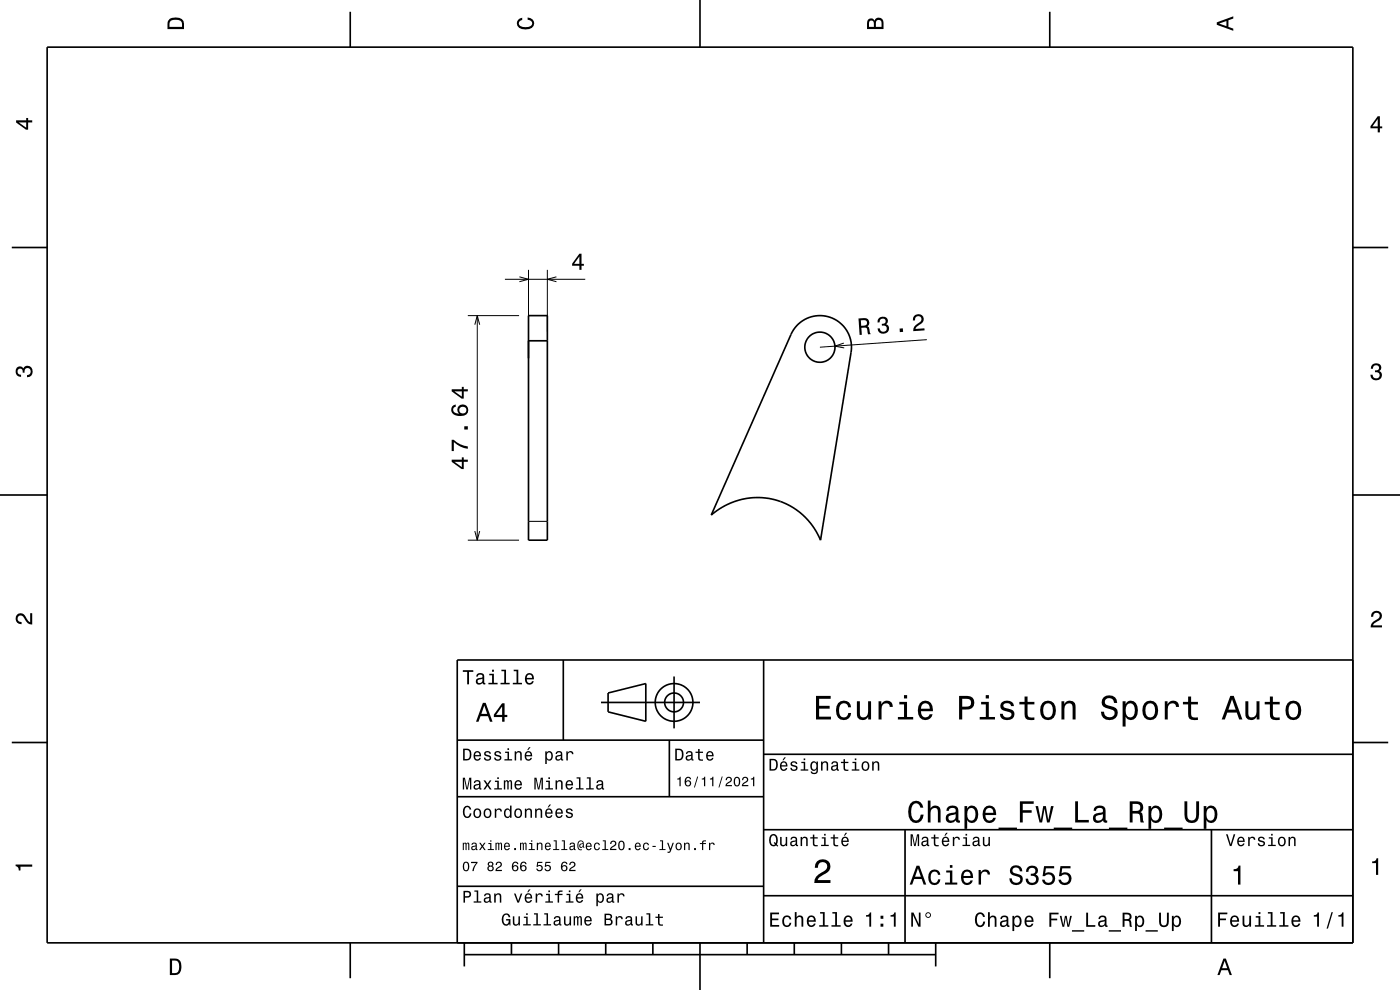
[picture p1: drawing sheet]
<svg xmlns="http://www.w3.org/2000/svg" width="297mm" height="210mm" viewBox="0 0 297 210" stroke-linecap="round" stroke-linejoin="round" font-family="sans-serif">
<g fill="none" stroke="#000" stroke-width=".21">
<path d="M107.1 59.2h17.1M110.2 58.7l1.9 .5-1.9 .6M112.1 57.2v13.1M116.1 57.2v13.1M118 58.7l-1.9 .5 1.9 .6M99.2 67h10.9M100.7 68.9l.5-1.9 .6 1.9M101.2 67v47.6M179 72.8l-1.9 .6 2 .4M196.6 72.1l-22.7 1.5M99.2 114.6h10.9M100.7 112.7l.5 1.9 .6-1.9"/>
<path d="M112.1 110.6h4"/>
</g>
<g fill="none" stroke="#000" stroke-width=".35">
<path d="M10 10h277v190h-277zM74.3 2.5v7.5M148.5 0v10M222.7 2.5v7.5M2.5 52.5h7.5M287 52.5h7.5M112.1 67h4v47.6h-4zM112.1 72.3h4M169.1 69a6.7 6.7 0 0 1 7.8-1.3 6.7 6.7 0 0 1 3.6 7l-6.4 39.9-1.7-3-1-1.3-1.4-1.3-1.3-1-1.6-1-1.5-.6-1.9-.5-3.3-.4-3.3 .5-3.1 1.2-1.5 .8-1.6 1.2 16.9-38.3zM0 105h10M287 105h10M119.5 140v17"/>
<path d="M162 140v60M287 140h-190v60M2.5 157.5h7.5M97 157h65M127.5 149h21M129 147l8-2v8l-8-2zM142 157v12M143 143.5v11M287 157.5h7.5M97 169h65M162 176h125M162 160h125"/>
<path d="M192 176v24M257 176v24M97 188h65M162 190h125M74.3 200v7.5M98.5 202.5h100M98.5 200v5M108.5 200v2.5M118.5 200v2.5M128.5 200v2.5M138.5 200v2.5M148.5 200v10"/>
<path d="M158.5 200v2.5M168.5 200v2.5M178.5 200v2.5M188.5 200v2.5M198.5 200v5M222.7 200v7.5"/>
<circle cx="173.9" cy="73.6" r="3.2"/>
<circle cx="143" cy="149" r="2"/>
<circle cx="143" cy="149" r="4"/>
</g>
<g fill="#000">
<path d="M36 4a2.18 2.18 0 0 0-.5 2.2h3.5v-1.2a1.43 1.43 0 0 0-1.7-1.3zM36.3 4.4a2.15 2.15 0 0 1 2.2 .3l.1 1h-2.6v-1z" fill-rule="evenodd"/>
<path d="M109.9 4.2l.9-.4v.4a.7 .7 0 0 0-.7 .5 .7 .7 0 0 0 .3 .8 1.7 1.7 0 0 0 2.5-.5 .9 .9 0 0 0-1-.8v-.5a1.24 1.24 0 0 1 1.4 1.1 1.24 1.24 0 0 1-1 1.4 2.22 2.22 0 0 1-2.5-.7l-.2-.5z" fill-rule="evenodd"/>
<path d="M184.2 4.2l-.3 .7v1.3h3.5v-1.3a.98 .98 0 0 0-.7-1.1 .98 .98 0 0 0-1.2 .6 .84 .84 0 0 0-1.3-.2zM184.5 4.5a.54 .54 0 0 1 .6-.1 .54 .54 0 0 1 .3 .6v.7h-1zM185.9 4.4a.62 .62 0 0 1 .8-.1 .62 .62 0 0 1 .3 .6v.8h-1.2z" fill-rule="evenodd"/>
<path d="M258.1 4.7v.6l3.5 1.2v-.4l-1-.4v-1.4l1-.4v-.4zM258.6 5l1.6-.5v1z" fill-rule="evenodd"/>
<path d="M3.4 25.5v.5l2.1 1.5h.5v-1.5h.8v-.5h-.8v-.5h-.4v.5zM4 26h1.6v1.1z" fill-rule="evenodd"/>
<path d="M292.3 24.7l-1.6 2.1v.4h1.6v.9h.4v-.9h.5v-.4h-.5v-2.1zM292.3 25.2v1.6h-1.1z" fill-rule="evenodd"/>
<path d="M122.9 53.8l-1.5 2.1v.5h1.5v.8h.5v-.8h.5v-.4h-.5v-2.2zM122.9 54.4v1.6h-1.1z" fill-rule="evenodd"/>
<path d="M182.1 67.6l.3 3.4h.4l-.1-1.5a1.07 1.07 0 0 1 1.2 .2l.3 1.2h.5l-.4-1.5-.3-.2a.97 .97 0 0 0 .3-1.1 .97 .97 0 0 0-1-.6zM182.6 68a1.08 1.08 0 0 1 1.3 .2 .6 .6 0 0 1 0 .6 .6 .6 0 0 1-.7 .3h-.5z" fill-rule="evenodd"/>
<path d="M186.4 67.5l-.2 .9h.4a.62 .62 0 0 1 .3-.8 .62 .62 0 0 1 .8 .2 .62 .62 0 0 1-.2 .8l-.4 .1v.4a.72 .72 0 0 1 1 .4 .72 .72 0 0 1-.4 .9 .72 .72 0 0 1-1-.4l-.1-.4-.4 .1a1.18 1.18 0 0 0 1.6 1.1 1.18 1.18 0 0 0 .4-1.9l-.2-.1a.91 .91 0 0 0 .3-1.2 .91 .91 0 0 0-1.1-.4zM190.8 69.7l.1 .7h.7l-.1-.8zM193.9 67l-.2 1h.4a.71 .71 0 0 1 .5-.9 .71 .71 0 0 1 .9 .4 .71 .71 0 0 1-.5 .9 1.81 1.81 0 0 0-1.3 1.8l2.4-.1v-.5l-1.9 .2a2.23 2.23 0 0 1 1.4-1.3 1.14 1.14 0 0 0 0-1.7 1.14 1.14 0 0 0-1.7 .2z" fill-rule="evenodd"/>
<path d="M291.1 77.4a1.08 1.08 0 0 1 1.4-.2 1.08 1.08 0 0 1 .4 1.2l-.3 .3a1.06 1.06 0 0 1 .5 1.3 1.06 1.06 0 0 1-1.2 .7 1.1 1.1 0 0 1-1.2-1.2h.5a.71 .71 0 0 0 1 .8 .71 .71 0 0 0 .1-1.3h-.6v-.4a.61 .61 0 0 0 .8-.3 .61 .61 0 0 0-.2-.8 .61 .61 0 0 0-.9 .2l-.1 .5h-.5z" fill-rule="evenodd"/>
<path d="M3.6 78a.86 .86 0 0 1 1.4 .2 1.06 1.06 0 0 1 1.2-.6 1.06 1.06 0 0 1 .7 1.2 1.1 1.1 0 0 1-1.2 1.2v-.4a.71 .71 0 0 0 .8-1 .71 .71 0 0 0-1.3-.1v.6h-.4a.61 .61 0 0 0-.3-.8 .61 .61 0 0 0-.8 .2 .61 .61 0 0 0 .2 .8l.6 .2v.4a1.15 1.15 0 0 1-1.2-.6 1.15 1.15 0 0 1 .3-1.3z" fill-rule="evenodd"/>
<path d="M95.8 97.5v.5l2.1 1.5h.5v-1.5h.8v-.5h-.8v-.5h-.4v.5zM96.4 98h1.6v1.1zM95.8 93.3v2.4h.5v-1.9a5.2 5.2 0 0 0 2.9 1.4v-.5a5.3 5.3 0 0 1-3-1.4zM98.5 90.4v.7h.7v-.7zM96 86.1a1.33 1.33 0 0 0-.1 1.5 1.33 1.33 0 0 0 1.3 .6 1.63 1.63 0 0 0 2.1-1.2 1.15 1.15 0 0 0-1.5-1.2 1.15 1.15 0 0 0-.4 1.9 1.02 1.02 0 0 1-1.3-.8 .58 .58 0 0 1 .6-.6v-.5zM97.5 87a.75 .75 0 0 1 1.4 0 .75 .75 0 0 1-1.4 0zM95.8 82.6v.4l2.1 1.6h.5v-1.6h.8v-.4h-.8v-.5h-.4v.5zM96.4 83h1.6v1.1z" fill-rule="evenodd"/>
<path d="M3.6 130.4a1.22 1.22 0 0 1 2 .7l.4 .6 .4 .3v-1.9h.4v2.4a1.8 1.8 0 0 1-1.7-1.4 .71 .71 0 0 0-.9-.5 .71 .71 0 0 0-.5 .8 .71 .71 0 0 0 .9 .5v.5a1.18 1.18 0 0 1-1.2-.7 1.18 1.18 0 0 1 .2-1.3z" fill-rule="evenodd"/>
<path d="M291.2 129.9a1.18 1.18 0 0 1 1.9 .3 1.18 1.18 0 0 1-1 1.7l-.5 .3-.3 .5h1.9v.4h-2.4a1.8 1.8 0 0 1 1.4-1.8 .71 .71 0 0 0 .5-.8 .71 .71 0 0 0-.9-.5 .71 .71 0 0 0-.5 .8h-.4z" fill-rule="evenodd"/>
<path d="M98.2 158.8v2.5h.9a1.37 1.37 0 0 0 .7-2.2 1.56 1.56 0 0 0-1.6-.3zM98.6 159.1a.98 .98 0 0 1 1.1 .7 .98 .98 0 0 1-.6 1.2h-.5zM100.7 159.6a1.04 1.04 0 0 0-.2 1.2 1.04 1.04 0 0 0 1 .5l.5-.5h-.3l-.4 .3a.54 .54 0 0 1-.5-.7h1.3a.83 .83 0 0 0-.4-.9 .83 .83 0 0 0-1 .1zM100.9 159.7l.2-.1a.47 .47 0 0 1 .5 .1 .47 .47 0 0 1 .1 .5h-.9zM102.9 159.5l-.2 .1a.69 .69 0 0 0 .9 .9l.2 .1a.43 .43 0 0 1-.4 .5 .43 .43 0 0 1-.4-.4h-.3a.74 .74 0 0 0 .9 .7 .74 .74 0 0 0 .5-1l-1-.4a.38 .38 0 0 1 .3-.5 .38 .38 0 0 1 .4 .4h.3a.78 .78 0 0 0-1.2-.4zM105.1 159.5l-.2 .1a.69 .69 0 0 0 .9 .9l.2 .1a.43 .43 0 0 1-.4 .5 .43 .43 0 0 1-.5-.4h-.3a.74 .74 0 0 0 .9 .7 .74 .74 0 0 0 .5-1l-.9-.4a.38 .38 0 0 1 .3-.5 .38 .38 0 0 1 .4 .4h.3a.77 .77 0 0 0-1.2-.4zM107.2 159.4v.3h.5v1.3h-.7v.3h1.6v-.3h-.6v-1.6zM107.7 158.7v.4h.3v-.4zM109.2 159.4v1.9h.3v-1.1a.45 .45 0 0 1 .4-.6 .45 .45 0 0 1 .5 .5v1.2h.3v-1.3a.63 .63 0 0 0-.5-.7 .63 .63 0 0 0-.7 .4v-.3zM112.2 158.5l-.4 .6h.3l.5-.6zM111.5 159.6a1.04 1.04 0 0 0-.2 1.2 1.04 1.04 0 0 0 1.1 .5l.5-.5h-.3l-.5 .3a.54 .54 0 0 1-.5-.7h1.3a.83 .83 0 0 0-.4-.9 .83 .83 0 0 0-1 .1zM111.8 159.7l.1-.1a.48 .48 0 0 1 .5 .1 .48 .48 0 0 1 .2 .5h-1zM115.7 159.4v2.7h.3v-1.1a.66 .66 0 0 0 .7 .4 .66 .66 0 0 0 .5-.6 .91 .91 0 0 0 0-1.1 .91 .91 0 0 0-1-.3l-.2 .3v-.3zM116.1 159.8a.45 .45 0 0 1 .5-.2 .45 .45 0 0 1 .3 .4 .65 .65 0 0 1 .1 .8 .65 .65 0 0 1-.7 .2 .98 .98 0 0 1-.2-1.2zM118.1 159.5l-.2 .4h.3a.39 .39 0 0 1 .4-.3 .39 .39 0 0 1 .3 .5h-.1a.65 .65 0 0 0-1 .4 .65 .65 0 0 0 .6 .9l.6-.3 .1 .2h.4v-.2l-.2-.1v-1.1a.72 .72 0 0 0-.5-.6 .72 .72 0 0 0-.7 .2zM118.2 160.6l.8-.3a.55 .55 0 0 1-.2 .7 .55 .55 0 0 1-.6 0zM120.1 159.4v1.9h.4v-1.1a.47 .47 0 0 1 .2-.6 .47 .47 0 0 1 .6 .2v.2h.4a.64 .64 0 0 0-.5-.7 .64 .64 0 0 0-.8 .4v-.3z" fill-rule="evenodd"/>
<path d="M98.2 142.2v.3h.9v2.7h.4v-2.7h.9v-.3zM101.3 143l-.3 .5h.4a.47 .47 0 0 1 .5-.4 .47 .47 0 0 1 .4 .6l-.2 .1a.84 .84 0 0 0-1 .2 .84 .84 0 0 0 0 1.1 .9 .9 0 0 0 1.3-.2l.1 .2 .5 .1v-.3l-.3-.1v-1.3a.87 .87 0 0 0-1.4-.5zM101.4 144.3l.9-.3a.66 .66 0 0 1-.1 .7 .66 .66 0 0 1-.8 .1zM103.8 142.9v.3h.6v1.6h-.8v.4h2v-.4h-.8v-1.9zM104.4 142.1v.4h.4v-.4zM106.4 142.1v.3h.6v2.4h-.8v.4h1.9v-.4h-.7v-2.7zM109 142.1v.3h.6v2.4h-.8v.4h1.9v-.4h-.7v-2.7zM111.6 143.1a1.32 1.32 0 0 0 .7 2.1 .9 .9 0 0 0 .9-.7h-.3l-.2 .3-.4 .1a.65 .65 0 0 1-.6-.8h1.6a1 1 0 0 0-.4-1.2 1 1 0 0 0-1.3 .2zM111.9 143.3a.57 .57 0 0 1 .7-.1 .57 .57 0 0 1 .3 .6h-1.2z" fill-rule="evenodd"/>
<path d="M102.4 149.1l-1.4 4h.5l.4-1.2h1.6l.4 1.2h.6l-1.5-4zM102.7 149.7l.7 1.7h-1.3zM106.5 149.2l-1.7 2.4v.5h1.7v1h.5v-1h.6v-.5h-.6v-2.4zM106.5 149.9v1.7h-1.3z" fill-rule="evenodd"/>
<path d="M143.2 158.8v2.5h.9a1.37 1.37 0 0 0 .7-2.2 1.56 1.56 0 0 0-1.6-.3zM143.6 159.1a.98 .98 0 0 1 1.1 .7 .98 .98 0 0 1-.6 1.2h-.5zM145.7 159.5l-.2 .4h.3a.39 .39 0 0 1 .5-.3 .39 .39 0 0 1 .3 .5h-.2a.65 .65 0 0 0-.9 .4 .65 .65 0 0 0 .5 .9l.7-.3v.2h.4v-.2l-.1-.1-.1-1.1a.73 .73 0 0 0-.4-.6 .73 .73 0 0 0-.8 .2zM145.8 160.6l.8-.3a.55 .55 0 0 1-.1 .7 .55 .55 0 0 1-.7 0zM148.1 158.9v.5h-.5v.3h.5v1.3a.75 .75 0 0 0 1 .4v-.3a.48 .48 0 0 1-.7-.3v-1.1h.7v-.3h-.7v-.5zM150 159.6a1.04 1.04 0 0 0-.2 1.2 1.04 1.04 0 0 0 1.1 .5l.5-.5h-.4l-.4 .3a.54 .54 0 0 1-.5-.7h1.3a.83 .83 0 0 0-.4-.9 .83 .83 0 0 0-1 .1zM150.3 159.7l.1-.1a.48 .48 0 0 1 .5 .1 .48 .48 0 0 1 .2 .5h-1z" fill-rule="evenodd"/>
<path d="M173.1 147.6v5h3.2v-.6h-2.5v-1.7h2.2v-.6h-2.2v-1.5h2.4v-.6zM177.8 149.2a2.59 2.59 0 0 0 .5 3.4 1.58 1.58 0 0 0 2.3-1.4h-.6a.95 .95 0 0 1-.9 1 .95 .95 0 0 1-1-.9 1.59 1.59 0 0 1 .9-2.1 .85 .85 0 0 1 .9 .8h.7a1.56 1.56 0 0 0-1.1-1.3 1.56 1.56 0 0 0-1.7 .5zM181.8 148.8v2.5a1.27 1.27 0 0 0 .9 1.4 1.27 1.27 0 0 0 1.5-.7v.6h.6v-3.8h-.6v2.2a.92 .92 0 0 1-.6 1.1 .92 .92 0 0 1-1.2-.4v-2.9zM186.4 148.8v3.8h.6v-2.2a.95 .95 0 0 1 .5-1.1 .95 .95 0 0 1 1.2 .3l.1 .4h.6a1.28 1.28 0 0 0-1-1.4 1.28 1.28 0 0 0-1.4 .8v-.6zM190.8 148.9v.5h1v2.7h-1.3v.5h3.2v-.5h-1.3v-3.2zM191.8 147.4v.8h.6v-.8zM195.1 149.2a2.62 2.62 0 0 0 .5 3.4 1.57 1.57 0 0 0 2.2-1.1h-.6l-.3 .5-.5 .2a1.08 1.08 0 0 1-1-1.3h2.5a1.66 1.66 0 0 0-.7-2 1.66 1.66 0 0 0-2.1 .3zM195.6 149.5a.94 .94 0 0 1 1.2-.2 .94 .94 0 0 1 .5 1h-1.9zM203.5 147.6v5h.6v-2.1h.8a1.47 1.47 0 0 0 1.8-1.2 1.47 1.47 0 0 0-1.5-1.7zM204.1 148.2a1.6 1.6 0 0 1 1.8 .5 .86 .86 0 0 1 0 .9 .86 .86 0 0 1-.9 .3h-.9zM208.1 148.9v.5h1v2.7h-1.3v.5h3.3v-.5h-1.3v-3.2zM209.1 147.4v.8h.7v-.8zM212.6 148.9a1.08 1.08 0 0 0-.3 1.2 1.08 1.08 0 0 0 1 .7l1.1 .4a.57 .57 0 0 1 .2 .6 .57 .57 0 0 1-.5 .4 .96 .96 0 0 1-1.4-.8h-.6a1.6 1.6 0 0 0 1.3 1.4 1.6 1.6 0 0 0 1.7-.8 1.13 1.13 0 0 0-1-1.6l-1.1-.3-.2-.4a.87 .87 0 0 1 .9-.5 .87 .87 0 0 1 .8 .6h.6a1.41 1.41 0 0 0-2.1-1.1zM217.4 147.8v1.1h-1.1v.5h1.1v2.6l.2 .4 .4 .3h1.4v-.5a.97 .97 0 0 1-1.4-.5v-2.3h1.4v-.5h-1.4v-1.1zM221.1 149.2a2.56 2.56 0 0 0 .5 3.4 1.72 1.72 0 0 0 1.8-.2 1.72 1.72 0 0 0 .6-1.7 1.7 1.7 0 0 0-.9-1.9 1.7 1.7 0 0 0-2 .4zM221.6 149.6a.96 .96 0 0 1 1-.4 .96 .96 0 0 1 .7 .8 1.59 1.59 0 0 1-1 2.2 1.19 1.19 0 0 1-1-1.5zM225.2 148.8v3.8h.6v-2.2a.97 .97 0 0 1 .5-1.1 .97 .97 0 0 1 1.1 .2l.1 .7v2.4h.7v-2.5a1.27 1.27 0 0 0-.9-1.4 1.27 1.27 0 0 0-1.5 .6v-.5zM234.1 147.9a1.38 1.38 0 0 0-.3 1.5 1.38 1.38 0 0 0 1.3 .9 1.25 1.25 0 0 1 1.4 .9 1.15 1.15 0 0 1-1.3 .9 1.15 1.15 0 0 1-1-1.1h-.7a1.8 1.8 0 0 0 1.7 1.8 1.8 1.8 0 0 0 1.9-1.6 1.46 1.46 0 0 0-1.5-1.4l-.6-.2a.83 .83 0 0 1-.5-1.1 .83 .83 0 0 1 1.2-.3l.5 .5 .1 .4h.7a1.67 1.67 0 0 0-1-1.6 1.67 1.67 0 0 0-1.9 .4zM238.2 148.8v5.3h.6v-2.1a1.32 1.32 0 0 0 1.4 .7 1.32 1.32 0 0 0 1.1-1.1 2.43 2.43 0 0 0-.8-2.8 1.21 1.21 0 0 0-1.7 .5v-.5zM239.1 149.6a.9 .9 0 0 1 .9-.4 .9 .9 0 0 1 .7 .8 1.61 1.61 0 0 1-.9 2.2 1.18 1.18 0 0 1-1-1.5zM242.8 149.2a2.56 2.56 0 0 0 .5 3.4 1.72 1.72 0 0 0 1.8-.2 1.72 1.72 0 0 0 .6-1.7 1.7 1.7 0 0 0-.9-1.9 1.7 1.7 0 0 0-2 .4zM243.3 149.6a.96 .96 0 0 1 1-.4 .96 .96 0 0 1 .7 .8 1.59 1.59 0 0 1-1 2.2 1.19 1.19 0 0 1-1-1.5zM247.1 148.8v3.8h.6v-2.2a.95 .95 0 0 1 .5-1.1 .95 .95 0 0 1 1.2 .3l.1 .4h.6a1.28 1.28 0 0 0-1-1.4 1.28 1.28 0 0 0-1.4 .8v-.6zM252 147.8v1.1h-1v.5h1l.1 2.6 .2 .4 .4 .3h1.4v-.5a.97 .97 0 0 1-1.4-.5v-2.3h1.4v-.5h-1.4v-1.1zM261 147.6l-1.8 5h.6l.6-1.4h2l.5 1.4h.7l-1.9-5zM261.4 148.3l.7 2.2h-1.5zM264.2 148.8v2.5a1.27 1.27 0 0 0 .9 1.4 1.27 1.27 0 0 0 1.5-.7v.6h.6v-3.8h-.6v2.2a.92 .92 0 0 1-.6 1.1 .92 .92 0 0 1-1.1-.4l-.1-2.9zM269.4 147.8v1.1h-1.1v.5h1.1v2.6l.2 .4 .4 .3 .7 .1 .8-.1v-.5a.97 .97 0 0 1-1.4-.5l-.1-2.3h1.5v-.5h-1.5v-1.1zM273.1 149.2a2.56 2.56 0 0 0 .6 3.4 1.72 1.72 0 0 0 1.8-.2 1.72 1.72 0 0 0 .6-1.7 1.7 1.7 0 0 0-.9-1.9 1.7 1.7 0 0 0-2.1 .4zM273.6 149.6a.96 .96 0 0 1 1-.4 .96 .96 0 0 1 .7 .8 1.59 1.59 0 0 1-.9 2.2 1.19 1.19 0 0 1-1.1-1.5z" fill-rule="evenodd"/>
<path d="M98.2 165v2.5h.3v-2.3l.4 2.3h.3l.5-2.3v2.3h.3v-2.5h-.5l-.4 2.2-.5-2.2zM100.7 165.6l-.2 .5h.3a.39 .39 0 0 1 .5-.4 .39 .39 0 0 1 .3 .6h-.2a.65 .65 0 0 0-.9 .4 .65 .65 0 0 0 .5 .8l.7-.3v.2l.4 .1v-.3h-.1l-.1-1.1a.73 .73 0 0 0-.4-.6 .73 .73 0 0 0-.8 .1zM100.8 166.7l.8-.2a.55 .55 0 0 1-.1 .6 .55 .55 0 0 1-.7 .1zM102.6 165.5l.6 1-.7 1h.4l.5-.8 .5 .8h.4l-.7-1 .7-1h-.4l-.5 .7-.5-.7zM105 165.6v.3h.5v1.3h-.7v.3h1.7v-.3h-.7v-1.6zM105.5 164.9v.3h.3v-.3zM106.9 165.5v2h.3v-1.3l.1-.4h.2l.1 .2v1.5h.3v-1.5l.3-.3 .1 .4v1.4h.3v-1.4a.5 .5 0 0 0-.3-.6l-.4 .2-.4-.2-.3 .2v-.2zM109.3 165.7a1.04 1.04 0 0 0-.1 1.2 1.04 1.04 0 0 0 1 .6l.5-.6h-.3l-.4 .4a.54 .54 0 0 1-.5-.7h1.2a.83 .83 0 0 0-.3-1 .83 .83 0 0 0-1.1 .1zM109.6 165.9l.1-.1a.47 .47 0 0 1 .5 .1 .47 .47 0 0 1 .2 .4h-.9zM113.4 165v2.5h.2v-2.3l.5 2.3h.3l.5-2.3v2.3h.3v-2.5h-.5l-.4 2.2-.5-2.2zM115.8 165.6v.3h.5v1.3h-.6v.3h1.6v-.3h-.6v-1.6zM116.3 164.9v.3h.4v-.3zM117.9 165.5v2h.3v-1.1a.45 .45 0 0 1 .4-.7 .45 .45 0 0 1 .4 .6v1.2h.4v-1.3a.63 .63 0 0 0-.5-.7 .63 .63 0 0 0-.7 .3v-.3zM120.2 165.7a1.04 1.04 0 0 0-.2 1.2 1.04 1.04 0 0 0 1 .6l.5-.6h-.3l-.4 .4a.54 .54 0 0 1-.5-.7h1.3a.83 .83 0 0 0-.4-1 .83 .83 0 0 0-1 .1zM120.4 165.9l.2-.1a.48 .48 0 0 1 .5 .1 .48 .48 0 0 1 .1 .4h-.9zM122.3 164.9v.2h.5v2.1h-.6v.3h1.6v-.3h-.7v-2.3zM124.5 164.9v.2h.5v2.1h-.7v.3h1.7v-.3h-.7v-2.3zM126.7 165.6l-.2 .5h.3a.39 .39 0 0 1 .5-.4 .39 .39 0 0 1 .3 .6h-.2a.65 .65 0 0 0-.9 .4 .65 .65 0 0 0 .5 .8l.7-.3 .1 .2 .4 .1v-.3h-.2v-1.1a.72 .72 0 0 0-.5-.6 .72 .72 0 0 0-.8 .1zM126.9 166.7l.7-.2a.55 .55 0 0 1-.1 .6 .55 .55 0 0 1-.6 .1z" fill-rule="evenodd"/>
<path d="M98.4 171.2a1.45 1.45 0 0 0 .7 2.3 .94 .94 0 0 0 .9-1h-.3a.59 .59 0 0 1-.8 .7 1.31 1.31 0 0 1 .2-2l.3 .1 .2 .4h.4a.85 .85 0 0 0-.6-.8 .85 .85 0 0 0-1 .3zM100.6 171.7a1.04 1.04 0 0 0-.1 1.3 1.04 1.04 0 0 0 1.1 .5 1.04 1.04 0 0 0 .5-1.3 1.04 1.04 0 0 0-1.2-.7zM100.9 171.9a.48 .48 0 0 1 .5-.1 .48 .48 0 0 1 .3 .4 .66 .66 0 0 1 0 .7 .66 .66 0 0 1-.7 .3 .98 .98 0 0 1-.1-1.3zM102.8 171.7a1.04 1.04 0 0 0-.2 1.3 1.04 1.04 0 0 0 1.2 .5 1.04 1.04 0 0 0 .5-1.3 1.04 1.04 0 0 0-1.2-.7zM103 171.9a.48 .48 0 0 1 .5-.1 .48 .48 0 0 1 .4 .4 .66 .66 0 0 1 0 .7 .66 .66 0 0 1-.7 .3 .97 .97 0 0 1-.2-1.3zM105 171.5v2h.3v-1.1a.47 .47 0 0 1 .2-.6 .47 .47 0 0 1 .6 .2l.1 .1h.3a.64 .64 0 0 0-.5-.6 .64 .64 0 0 0-.7 .4v-.4zM107.1 171.7a1.06 1.06 0 0 0-.2 1.2 1.06 1.06 0 0 0 .9 .6l.4-.3v.3h.3v-2.6h-.3v.9a.63 .63 0 0 0-1.1-.1zM107.4 171.9a.44 .44 0 0 1 .4-.1 .44 .44 0 0 1 .4 .4 .65 .65 0 0 1 0 .7 .65 .65 0 0 1-.7 .3l-.2-.4zM109.3 171.7a1.04 1.04 0 0 0-.1 1.3 1.04 1.04 0 0 0 1.1 .5 1.04 1.04 0 0 0 .5-1.3 1.04 1.04 0 0 0-1.2-.7zM109.5 171.9a.48 .48 0 0 1 .6-.1 .48 .48 0 0 1 .3 .4 .66 .66 0 0 1 0 .7 .66 .66 0 0 1-.7 .3 .98 .98 0 0 1-.2-1.3zM111.4 171.5v2h.3v-1.1a.45 .45 0 0 1 .3-.7 .45 .45 0 0 1 .5 .6v1.2h.4v-1.3a.63 .63 0 0 0-.5-.7 .63 .63 0 0 0-.7 .3v-.3zM113.5 171.5v2h.3v-1.1a.45 .45 0 0 1 .3-.6 .45 .45 0 0 1 .6 .2v1.5h.3v-1.3a.63 .63 0 0 0-.4-.7 .63 .63 0 0 0-.8 .3v-.3zM116.5 170.7l-.3 .6h.2l.5-.6zM115.9 171.7a1.04 1.04 0 0 0-.2 1.2 1.04 1.04 0 0 0 1 .6l.5-.6h-.3l-.4 .4a.54 .54 0 0 1-.5-.7h1.2a.83 .83 0 0 0-.3-1 .83 .83 0 0 0-1 .1zM116.1 171.9l.2-.1a.47 .47 0 0 1 .4 .1 .47 .47 0 0 1 .2 .4h-.9zM118 171.7a1.04 1.04 0 0 0-.2 1.2 1.04 1.04 0 0 0 1.1 .6l.5-.6h-.3l-.5 .4a.53 .53 0 0 1-.5-.7h1.3a.83 .83 0 0 0-.3-1 .83 .83 0 0 0-1.1 .1zM118.3 171.9l.1-.1a.47 .47 0 0 1 .5 .1 .47 .47 0 0 1 .2 .4h-1zM120.2 171.6l-.1 .2a.69 .69 0 0 0 .8 .9l.3 .1a.43 .43 0 0 1-.4 .5 .43 .43 0 0 1-.5-.4h-.3a.74 .74 0 0 0 .9 .7 .74 .74 0 0 0 .5-1.1l-1-.3a.38 .38 0 0 1 .3-.5 .38 .38 0 0 1 .5 .3h.3a.77 .77 0 0 0-1.3-.4z" fill-rule="evenodd"/>
<path d="M143.7 165.1v.3h.4v1.4h.3v-2zM145.5 164.9a1.37 1.37 0 0 0 .1 1.9 .66 .66 0 0 0 .9-.2 .66 .66 0 0 0-.1-.9 .66 .66 0 0 0-.9 0 .59 .59 0 0 1 .5-.7l.4 .3h.2a.64 .64 0 0 0-.4-.5 .64 .64 0 0 0-.7 .1zM145.5 166.2a.45 .45 0 0 1 .9 0 .45 .45 0 0 1-.9 0zM147.9 164.7l-.7 2.3h.2l.7-2.3zM148.9 165.1v.3h.4v1.4h.3v-2zM150.6 165.1v.3h.5v1.4h.2v-2zM153.1 164.7l-.7 2.3h.2l.7-2.3zM154.1 164.9l-.2 .6h.3a.4 .4 0 0 1 .3-.5 .4 .4 0 0 1 .5 .3 .4 .4 0 0 1-.3 .5l-.2 .1a.93 .93 0 0 0-.6 .9h1.4v-.3h-1.1l.5-.4a.67 .67 0 0 0 .5-1 .67 .67 0 0 0-1.1-.2zM155.8 165a1.15 1.15 0 0 0 .5 1.8 1.16 1.16 0 0 0 .5-1.8 .63 .63 0 0 0-1 0zM156.1 165.1l.2-.1a.98 .98 0 0 1 0 1.6l-.2-.1-.2-.3v-.7zM157.6 164.9l-.2 .6h.3a.4 .4 0 0 1 .3-.5 .4 .4 0 0 1 .5 .3 .4 .4 0 0 1-.3 .5l-.2 .1a.94 .94 0 0 0-.6 .9h1.3v-.3h-1l.4-.4a.67 .67 0 0 0 .6-1 .67 .67 0 0 0-1.1-.2zM159.3 165.1v.3h.5v1.4h.2v-2z" fill-rule="evenodd"/>
<path d="M163.2 161v2.5h.9a1.37 1.37 0 0 0 .7-2.2 1.58 1.58 0 0 0-1.6-.3zM163.6 161.3a.98 .98 0 0 1 1.1 .7 .98 .98 0 0 1-.6 1.2h-.5zM166.4 160.7l-.4 .6h.2l.5-.6zM165.7 161.7a1.04 1.04 0 0 0-.2 1.2 1.04 1.04 0 0 0 1 .6l.5-.6h-.3l-.4 .4a.54 .54 0 0 1-.5-.7h1.3a.83 .83 0 0 0-.4-1 .83 .83 0 0 0-1 .1zM165.9 161.9l.2-.1a.48 .48 0 0 1 .5 .1 .48 .48 0 0 1 .1 .4h-.9zM167.9 161.6l-.2 .2a.68 .68 0 0 0 .9 .9l.2 .1a.43 .43 0 0 1-.4 .5 .43 .43 0 0 1-.4-.4h-.3a.74 .74 0 0 0 .9 .7 .74 .74 0 0 0 .5-1.1l-1-.3a.38 .38 0 0 1 .3-.5 .38 .38 0 0 1 .4 .4l.3-.1a.78 .78 0 0 0-1.2-.4zM170 161.6v.3h.5v1.3h-.7v.3h1.7v-.3h-.7v-1.6zM170.5 160.9v.3h.3v-.3zM172.1 161.7a1.06 1.06 0 0 0-.2 1.2 1.06 1.06 0 0 0 .9 .6l.4-.3a.52 .52 0 0 1-.2 .7 .52 .52 0 0 1-.7-.3h-.3a.78 .78 0 0 0 .9 .6 .78 .78 0 0 0 .6-.8v-1.9h-.3v.4l-.2-.3a.64 .64 0 0 0-.9 .1zM172.4 161.9a.45 .45 0 0 1 .4-.1 .45 .45 0 0 1 .4 .4 .65 .65 0 0 1 0 .7 .65 .65 0 0 1-.7 .3l-.2-.4zM174.2 161.5v2h.3v-1.1a.45 .45 0 0 1 .3-.6 .45 .45 0 0 1 .5 .2l.1 1.5h.3v-1.3a.63 .63 0 0 0-.5-.7 .63 .63 0 0 0-.7 .3v-.3zM176.6 161.6l-.2 .5h.3a.39 .39 0 0 1 .4-.4 .39 .39 0 0 1 .3 .6h-.1a.65 .65 0 0 0-1 .4 .65 .65 0 0 0 .6 .8l.6-.3 .1 .2 .4 .1-.2-.4v-1a.73 .73 0 0 0-1.2-.5zM176.7 162.7l.8-.2a.55 .55 0 0 1-.2 .6 .55 .55 0 0 1-.6 .1zM178.9 161v.6h-.5v.3h.5l.1 1.3a.75 .75 0 0 0 1 .3v-.3a.48 .48 0 0 1-.7-.2v-1.1h.7v-.3h-.7v-.6zM180.8 161.6v.3h.5v1.3h-.6v.3h1.6v-.3h-.6v-1.6zM181.3 160.9v.3h.4v-.3zM183 161.7a1.04 1.04 0 0 0-.2 1.3 1.04 1.04 0 0 0 1.2 .5 1.04 1.04 0 0 0 .4-1.3 1.04 1.04 0 0 0-1.2-.7zM183.2 161.9a.48 .48 0 0 1 .5-.1 .48 .48 0 0 1 .4 .4 .66 .66 0 0 1 0 .7 .66 .66 0 0 1-.7 .3 .98 .98 0 0 1-.2-1.3zM185 161.5v2h.3v-1.1a.45 .45 0 0 1 .3-.6 .45 .45 0 0 1 .6 .2v1.5h.3v-1.3a.63 .63 0 0 0-.4-.7 .63 .63 0 0 0-.8 .3v-.3z" fill-rule="evenodd"/>
<path d="M163.4 177.2a1.45 1.45 0 0 0 .7 2.3l.5-.2 .3 .3 .2-.2-.3-.3a1.53 1.53 0 0 0-.5-2.2l-.6 .1zM163.8 177.3l.3-.1a1.21 1.21 0 0 1 .5 1.7l-.3-.3-.2 .2 .3 .3a.45 .45 0 0 1-.7-.1 1.62 1.62 0 0 1 .1-1.7zM165.5 177.5v1.3a.63 .63 0 0 0 .4 .7 .63 .63 0 0 0 .8-.3v.3h.3v-2h-.3v1.2a.46 .46 0 0 1-.3 .5 .46 .46 0 0 1-.6-.2v-1.5zM167.9 177.6l-.2 .5h.3a.39 .39 0 0 1 .5-.4 .39 .39 0 0 1 .2 .6h-.1a.65 .65 0 0 0-.9 .4 .65 .65 0 0 0 .5 .8l.6-.3 .1 .2 .4 .1v-.3h-.2v-1.1a.73 .73 0 0 0-1.2-.5zM168 178.7l.8-.2a.55 .55 0 0 1-.2 .6 .55 .55 0 0 1-.6 .1zM169.8 177.5v2h.4v-1.1a.45 .45 0 0 1 .2-.6 .45 .45 0 0 1 .6 .2v1.5h.3v-1.3a.63 .63 0 0 0-.4-.7 .63 .63 0 0 0-.8 .3v-.3zM172.4 177v.6h-.5v.3h.5l.1 1.3a.75 .75 0 0 0 1 .3v-.3a.49 .49 0 0 1-.7-.2v-1.1h.7v-.3h-.7v-.6zM174.3 177.6v.3h.5v1.3h-.6v.3h1.6v-.3h-.6v-1.6zM174.8 176.9v.3h.4v-.3zM176.8 177v.6h-.6v.3h.6v1.3a.74 .74 0 0 0 1 .3v-.3a.49 .49 0 0 1-.7-.2v-1.1h.7v-.3h-.7v-.6zM179.4 176.7l-.4 .6h.2l.5-.6zM178.7 177.7a1.04 1.04 0 0 0-.2 1.2 1.04 1.04 0 0 0 1 .6l.5-.6h-.3l-.4 .4a.54 .54 0 0 1-.5-.7h1.3a.83 .83 0 0 0-.4-1 .83 .83 0 0 0-1 .1zM178.9 177.9l.2-.1a.48 .48 0 0 1 .5 .1 .48 .48 0 0 1 .1 .4h-.9z" fill-rule="evenodd"/>
<path d="M193.2 177v2.5h.3v-2.3l.4 2.3h.3l.5-2.3v2.3h.3v-2.5h-.5l-.4 2.2-.5-2.2zM195.7 177.6l-.2 .5h.3a.39 .39 0 0 1 .5-.4 .39 .39 0 0 1 .3 .6h-.2a.65 .65 0 0 0-.9 .4 .65 .65 0 0 0 .5 .8l.7-.3v.2l.4 .1v-.3h-.1l-.1-1.1a.73 .73 0 0 0-1.2-.5zM195.8 178.7l.8-.2a.55 .55 0 0 1-.1 .6 .55 .55 0 0 1-.7 .1zM198.1 177v.6h-.5v.3h.5v1.3a.74 .74 0 0 0 1 .3v-.3a.49 .49 0 0 1-.7-.2v-1.1h.7v-.3h-.7v-.6zM200.7 176.7l-.4 .6h.3l.5-.6zM200 177.7a1.04 1.04 0 0 0-.2 1.2 1.04 1.04 0 0 0 1.1 .6l.5-.6h-.4l-.4 .4a.54 .54 0 0 1-.5-.7h1.3a.83 .83 0 0 0-.4-1 .83 .83 0 0 0-1 .1zM200.3 177.9l.1-.1a.48 .48 0 0 1 .5 .1 .48 .48 0 0 1 .2 .4h-1zM202.1 177.5v2h.3v-1.1a.47 .47 0 0 1 .3-.6 .47 .47 0 0 1 .6 .2v.1h.3a.64 .64 0 0 0-.4-.6 .64 .64 0 0 0-.8 .4v-.4zM204.3 177.6v.3h.5v1.3h-.6v.3h1.6v-.3h-.6v-1.6zM204.8 176.9v.3h.4v-.3zM206.6 177.6l-.2 .5h.3a.39 .39 0 0 1 .4-.4 .39 .39 0 0 1 .3 .6h-.1a.65 .65 0 0 0-1 .4 .65 .65 0 0 0 .6 .8l.6-.3 .1 .2 .4 .1v-.3h-.2v-1.1a.72 .72 0 0 0-.5-.6 .72 .72 0 0 0-.7 .1zM206.7 178.7l.8-.2a.55 .55 0 0 1-.2 .6 .55 .55 0 0 1-.6 .1zM208.5 177.5v1.3a.63 .63 0 0 0 .5 .7 .63 .63 0 0 0 .7-.3v.3h.3v-2h-.3v1.2a.46 .46 0 0 1-.3 .5 .46 .46 0 0 1-.6-.2v-1.5z" fill-rule="evenodd"/>
<path d="M193.1 170.5a3.6 3.6 0 0 0 0 3.5 1.6 1.6 0 0 0 1.9 .5 1.6 1.6 0 0 0 .9-1.7h-.6a1.06 1.06 0 0 1-1.4 1.1 2.68 2.68 0 0 1 0-3.4 .92 .92 0 0 1 1.4 .8h.6a1.53 1.53 0 0 0-1.1-1.4 1.53 1.53 0 0 0-1.7 .6zM196.8 169.8v4.7h.6v-2a.82 .82 0 0 1 .5-1 .82 .82 0 0 1 1 .4l.1 2.6h.5v-2.3a1.13 1.13 0 0 0-.7-1.3 1.13 1.13 0 0 0-1.4 .6v-1.7zM201.1 171.2l-.2 .3-.1 .5h.5a.71 .71 0 0 1 .8-.7 .71 .71 0 0 1 .5 1l-.2 .1a1.46 1.46 0 0 0-1.8 1.2 .93 .93 0 0 0 1.1 1l.6-.2 .5-.4 .1 .4 .8 .1v-.5h-.4v-2.1a1.31 1.31 0 0 0-2.2-.7zM201.3 173.1l1.4-.4a.99 .99 0 0 1-.2 1.1 .99 .99 0 0 1-1.2 .1l-.1-.4zM204.6 171v4.8h.6v-1.9a1.19 1.19 0 0 0 1.3 .7 1.19 1.19 0 0 0 .9-1.1 1.94 1.94 0 0 0-1.2-2.6 1.06 1.06 0 0 0-1 .6v-.5zM205.4 171.7a.81 .81 0 0 1 .9-.3 .81 .81 0 0 1 .6 .7 1.45 1.45 0 0 1-.8 2 1.52 1.52 0 0 1-.7-2.4zM208.8 171.4a1.98 1.98 0 0 0 1.1 3.2 1.36 1.36 0 0 0 1.4-1.1h-.6l-.3 .4-.5 .2a.97 .97 0 0 1-.9-1.2h2.3a1.5 1.5 0 0 0-.6-1.8 1.5 1.5 0 0 0-1.9 .3zM209.3 171.6a.85 .85 0 0 1 1-.1 .85 .85 0 0 1 .4 .9h-1.7zM211.8 175.5v.5h3.9v-.5zM216.4 170v4.5h.6v-2.1h1.9v-.5h-1.9v-1.4h2.3v-.5zM219.7 171l.8 3.5h.6l.5-3 .5 3h.6l.8-3.5h-.5l-.6 2.9-.5-2.9h-.6l-.5 2.9-.6-2.9zM223.5 175.5v.5h4v-.5zM228.1 170v4.5h2.9v-.6h-2.3v-3.9zM232.3 171.2l-.2 .3-.1 .5h.5a.71 .71 0 0 1 .9-.7 .71 .71 0 0 1 .5 1l-.3 .1a1.46 1.46 0 0 0-1.7 1.2 .93 .93 0 0 0 1 1l.6-.2 .5-.4 .2 .4 .7 .1v-.5h-.3l-.1-2.1a1.31 1.31 0 0 0-2.2-.7zM232.6 173.1l1.4-.4a.99 .99 0 0 1-.3 1.1 .99 .99 0 0 1-1.1 .1l-.2-.4zM235.3 175.5v.5h3.9v-.5zM239.7 170v4.5h.6v-1.9a1.39 1.39 0 0 1 1.5 .3l.2 1.6h.7l-.4-1.9-.4-.3a1.24 1.24 0 0 0 .6-1.5 1.24 1.24 0 0 0-1.3-.8zM240.3 170.5a1.4 1.4 0 0 1 1.6 .4 .78 .78 0 0 1-.1 .9 .78 .78 0 0 1-.8 .2h-.7zM243.6 171v4.8h.6v-1.9a1.19 1.19 0 0 0 1.3 .7 1.19 1.19 0 0 0 1-1.1 1.94 1.94 0 0 0-1.3-2.6 1.06 1.06 0 0 0-1 .6v-.5zM244.5 171.7a.81 .81 0 0 1 .8-.3 .81 .81 0 0 1 .6 .7 1.45 1.45 0 0 1-.8 2 1.52 1.52 0 0 1-.6-2.4zM247 175.5v.5h3.9v-.5zM251.3 170v2.8a1.57 1.57 0 0 0 1.5 1.8 1.57 1.57 0 0 0 1.6-1.8v-2.8h-.6v2.8a.99 .99 0 0 1-1 1.2 .99 .99 0 0 1-.9-1.2v-2.8zM255.4 171v4.8h.5v-1.9a1.19 1.19 0 0 0 1.3 .7 1.19 1.19 0 0 0 1-1.1 1.94 1.94 0 0 0-1.3-2.6 1.07 1.07 0 0 0-1 .6v-.5zM256.2 171.7a.81 .81 0 0 1 .8-.3 .81 .81 0 0 1 .6 .7 1.45 1.45 0 0 1-.8 2 1.52 1.52 0 0 1-.6-2.4z" fill-rule="evenodd"/>
<path d="M260.1 177l.8 2.5h.4l.8-2.5h-.4l-.6 2.1-.7-2.1zM262.7 177.7a1.04 1.04 0 0 0-.2 1.2 1.04 1.04 0 0 0 1 .6l.5-.6h-.3l-.4 .4a.54 .54 0 0 1-.5-.7h1.3a.83 .83 0 0 0-.4-1 .83 .83 0 0 0-1 .1zM262.9 177.9l.2-.1a.48 .48 0 0 1 .5 .1 .48 .48 0 0 1 .1 .4h-.9zM264.8 177.5v2h.3v-1.1a.47 .47 0 0 1 .3-.6 .47 .47 0 0 1 .6 .2v.1h.3a.64 .64 0 0 0-.5-.6 .64 .64 0 0 0-.7 .4v-.4zM267 177.6l-.1 .2a.69 .69 0 0 0 .9 .9l.2 .1a.43 .43 0 0 1-.4 .5 .43 .43 0 0 1-.5-.4h-.3a.74 .74 0 0 0 .9 .7 .74 .74 0 0 0 .5-1.1l-.9-.3a.38 .38 0 0 1 .3-.5 .38 .38 0 0 1 .4 .4l.3-.1a.78 .78 0 0 0-1.3-.4zM269.2 177.6v.3h.5v1.3h-.7v.3h1.6v-.3h-.6v-1.6zM269.7 176.9v.3h.3v-.3zM271.3 177.7a1.04 1.04 0 0 0-.1 1.3 1.04 1.04 0 0 0 1.1 .5 1.04 1.04 0 0 0 .5-1.3 1.04 1.04 0 0 0-1.2-.7zM271.5 177.9a.48 .48 0 0 1 .6-.1 .48 .48 0 0 1 .3 .4 .67 .67 0 0 1 0 .7 .67 .67 0 0 1-.7 .3 .98 .98 0 0 1-.2-1.3zM273.3 177.5v2h.4v-1.1a.45 .45 0 0 1 .3-.7 .45 .45 0 0 1 .5 .6v1.2h.4v-1.3a.63 .63 0 0 0-.5-.7 .63 .63 0 0 0-.7 .3v-.3z" fill-rule="evenodd"/>
<path d="M3.3 183.4h3.5v.4h-2.5v.9h-.3a.77 .77 0 0 0-.7-1z" fill-rule="evenodd"/>
<path d="M98.2 178.8v1.5h.2v-1.2l.2-.2 .2 .2v1.2h.2v-1.2l.2-.2 .1 .3v1.1h.3v-1.3l-.2-.2-.4 .1-.3-.2-.3 .2v-.1zM100.2 178.9l-.2 .3h.2a.31 .31 0 0 1 .4-.3 .31 .31 0 0 1 .2 .5 .61 .61 0 0 0-.7 .1 .61 .61 0 0 0 0 .7 .6 .6 0 0 0 .8-.1l.1 .2h.3l-.1-.2-.1-.9a.58 .58 0 0 0-.9-.3zM100.3 179.7l.6-.2v.3a.34 .34 0 0 1-.3 .4 .34 .34 0 0 1-.4-.4zM101.7 178.8l.5 .7-.6 .8h.3l.4-.6 .4 .6h.3l-.5-.8 .5-.7h-.3l-.4 .5-.3-.5zM103.6 178.8v.2h.4v1.1h-.5v.2h1.3v-.2h-.6v-1.3zM104 178.3v.2h.3v-.2zM105.1 178.8v1.5h.2l.1-1.2 .2-.2 .1 .2v1.2h.2v-1.2l.2-.2 .2 .3v1.1h.2v-1.3l-.1-.2-.5 .1-.3-.2-.3 .2v-.1zM107.1 178.9a.83 .83 0 0 0-.2 1 .83 .83 0 0 0 .9 .4l.4-.4-.8 .2-.2-.5h1v-.1a.64 .64 0 0 0-.4-.7 .64 .64 0 0 0-.7 .1zM107.3 179.1l.4-.1 .2 .4h-.7zM109.1 179.9v.4h.4v-.4zM110.3 178.8v1.5h.2l.1-1.2 .2-.2 .1 .2v1.2h.2v-1.2l.2-.2 .2 .3v1.1h.2v-1.3l-.1-.2-.5 .1-.3-.2-.3 .2v-.1zM112.3 178.8v.2h.4v1.1h-.5v.2h1.2v-.2h-.5v-1.3zM112.7 178.3v.2h.2v-.2zM113.9 178.8v1.5h.2l.1-1.1 .4-.3 .2 .3v1.1h.3v-1a.51 .51 0 0 0-.4-.6 .51 .51 0 0 0-.6 .3v-.2zM115.8 178.9a.83 .83 0 0 0-.2 1 .83 .83 0 0 0 .8 .4l.4-.4-.7 .2-.3-.5h1.1v-.1a.64 .64 0 0 0-.4-.7 .64 .64 0 0 0-.7 .1zM116 179.1l.4-.1 .2 .4h-.8zM117.5 178.3v.2h.4v1.6h-.6v.2h1.3v-.2h-.5v-1.8zM119.2 178.3v.2h.4v1.6h-.5v.2h1.3v-.2h-.6v-1.8zM121 178.9l-.2 .3h.3a.32 .32 0 0 1 .4-.3 .32 .32 0 0 1 .2 .5 .61 .61 0 0 0-.8 .1 .61 .61 0 0 0 0 .7 .6 .6 0 0 0 .8-.1l.1 .2h.3l-.1-.2v-.9a.58 .58 0 0 0-1-.3zM121.1 179.7l.6-.2v.3a.34 .34 0 0 1-.3 .4 .34 .34 0 0 1-.4-.4zM122.8 178.4a1.51 1.51 0 0 0 .1 1.9h.6v-.2a.49 .49 0 0 1-.8-.4 .96 .96 0 0 1 .5-1.2l.3 .1 .1 .2a.65 .65 0 0 0-.6 .9l.2 .2 .5-.3 .2 .2v-.1a1.03 1.03 0 0 0-.9-1.4zM123.1 179.2l.5-.2-.1 .6h-.4zM124.4 178.9a.83 .83 0 0 0-.1 1 .83 .83 0 0 0 .8 .4l.4-.4-.8 .2-.2-.5h1v-.1a.64 .64 0 0 0-.3-.7 .64 .64 0 0 0-.8 .1zM124.6 179.1l.5-.1 .2 .4h-.8zM126.2 178.9a.83 .83 0 0 0-.2 1 .83 .83 0 0 0 .9 .4l.4-.5h-.3l-.2 .3a.58 .58 0 0 1-.6-.6 .58 .58 0 0 1 .6-.5l.2 .3h.3a.62 .62 0 0 0-.5-.6 .62 .62 0 0 0-.6 .2zM127.9 178.3v.2h.4v1.6h-.6v.2h1.3v-.2h-.5v-1.8zM129.6 178.5l-.2 .5h.3a.4 .4 0 0 1 .3-.4 .4 .4 0 0 1 .5 .2 .4 .4 0 0 1-.3 .5l-.2 .1a.93 .93 0 0 0-.6 .9h1.4v-.2h-1.1l.5-.5a.67 .67 0 0 0 .5-.9 .67 .67 0 0 0-1.1-.2zM131.3 178.6a1.16 1.16 0 0 0 .5 1.8 1.16 1.16 0 0 0 .5-1.8 .64 .64 0 0 0-1 0zM131.6 178.6l.2-.1a.97 .97 0 0 1 0 1.6h-.2l-.2-.4v-.7zM133.4 179.9v.4h.4v-.4zM134.8 178.9a.83 .83 0 0 0-.1 1 .83 .83 0 0 0 .8 .4l.4-.4-.7 .2-.3-.5h1v-.1a.64 .64 0 0 0-.3-.7 .64 .64 0 0 0-.8 .1zM135 179.1l.5-.1 .2 .4h-.8zM136.6 178.9a.83 .83 0 0 0-.2 1 .83 .83 0 0 0 .9 .4l.4-.5h-.3l-.2 .3a.58 .58 0 0 1-.6-.6 .58 .58 0 0 1 .6-.5l.2 .3h.3a.63 .63 0 0 0-.5-.6 .63 .63 0 0 0-.6 .2zM138.4 179.4v.3h.7v-.3zM140 178.3v.2h.4v1.6h-.5v.2h1.3v-.2h-.5v-1.8zM141.5 178.8l.6 1.6-.1 .3h-.4v.2h.4l.2-.2 .8-1.9h-.3l-.5 1.2-.4-1.2zM143.5 178.9a.83 .83 0 0 0-.1 1 .83 .83 0 0 0 .9 .4 .79 .79 0 0 0 .3-1.1 .79 .79 0 0 0-1.1-.3zM143.7 179.1l.1-.1a.56 .56 0 0 1 .6 .5 .56 .56 0 0 1-.6 .6l-.2-.3zM145.1 178.8v1.5h.3v-1.1l.4-.3 .2 .3 .1 1.1h.2v-1a.51 .51 0 0 0-.3-.6 .51 .51 0 0 0-.6 .3v-.2zM147.2 179.9v.4h.4v-.4zM148.5 178.8v.2h.4v1.3h.3v-1.3h.6v-.2h-.6l.1-.3h.5v-.2h-.3a.46 .46 0 0 0-.6 .5zM150.4 178.8v1.5h.3l.1-1.2 .4-.1 .2 .3h.2a.51 .51 0 0 0-.4-.6 .51 .51 0 0 0-.6 .3v-.2z" fill-rule="evenodd"/>
<path d="M98.4 183a1.16 1.16 0 0 0 .5 1.8 1.16 1.16 0 0 0 .5-1.8 .64 .64 0 0 0-1 0zM98.7 183.1l.2-.1a.98 .98 0 0 1 0 1.6l-.4-.2v-.2v-.7zM99.9 182.8v.3h1.1l-.7 1.2-.1 .5h.3l.3-.9 .5-.8v-.3zM103.6 182.9l-.1 .5 .2 .3a.62 .62 0 0 0-.1 .9 .62 .62 0 0 0 .9 0 .62 .62 0 0 0-.1-.9 .57 .57 0 0 0 .1-.9 .57 .57 0 0 0-.9 .1zM103.7 184.2a.41 .41 0 0 1 .8 0 .41 .41 0 0 1-.8 0zM103.7 183.3a.35 .35 0 0 1 .7 0 .35 .35 0 0 1-.7 0zM105.3 182.9l-.2 .6h.3a.4 .4 0 0 1 .3-.5 .4 .4 0 0 1 .5 .3 .4 .4 0 0 1-.3 .5l-.2 .1a.93 .93 0 0 0-.6 .9h1.4v-.3h-1.1l.5-.4a.67 .67 0 0 0 .5-1 .67 .67 0 0 0-1.1-.2zM108.9 182.9a1.37 1.37 0 0 0 .1 1.9 .66 .66 0 0 0 .9-.2 .66 .66 0 0 0-.1-.9 .66 .66 0 0 0-.9 0 .58 .58 0 0 1 .4-.7l.4 .3h.3a.64 .64 0 0 0-.4-.5 .64 .64 0 0 0-.7 .1zM108.9 184.2a.43 .43 0 0 1 .8 0 .43 .43 0 0 1-.8 0zM110.6 182.9a1.37 1.37 0 0 0 .1 1.9 .66 .66 0 0 0 .9-.2 .66 .66 0 0 0-.1-.9 .66 .66 0 0 0-.9 0 .58 .58 0 0 1 .5-.7l.3 .3h.3a.64 .64 0 0 0-.4-.5 .64 .64 0 0 0-.7 .1zM110.6 184.2a.43 .43 0 0 1 .8 0 .43 .43 0 0 1-.8 0zM114 182.8l-.2 1.1h.3a.46 .46 0 0 1 .7-.2 .46 .46 0 0 1-.1 .8 .46 .46 0 0 1-.7-.2h-.2a.69 .69 0 0 0 .8 .6 .69 .69 0 0 0 .5-1 .69 .69 0 0 0-1-.3l.1-.5h.9v-.3zM115.7 182.8l-.1 1.1h.2a.46 .46 0 0 1 .7-.2 .46 .46 0 0 1 0 .8 .46 .46 0 0 1-.7-.2h-.3a.69 .69 0 0 0 .9 .6 .69 .69 0 0 0 .4-1 .69 .69 0 0 0-1-.3l.1-.5h.9v-.3zM119.3 182.9a1.37 1.37 0 0 0 .1 1.9 .66 .66 0 0 0 .9-.2 .66 .66 0 0 0-.1-.9 .66 .66 0 0 0-.9 0 .58 .58 0 0 1 .5-.7l.3 .3h.3a.64 .64 0 0 0-.4-.5 .64 .64 0 0 0-.7 .1zM119.3 184.2a.43 .43 0 0 1 .8 0 .43 .43 0 0 1-.8 0zM120.9 182.9l-.1 .6h.2a.4 .4 0 0 1 .3-.5 .4 .4 0 0 1 .5 .3 .4 .4 0 0 1-.3 .5l-.1 .1a.93 .93 0 0 0-.7 .9h1.4v-.3h-1.1l.5-.4a.67 .67 0 0 0 .5-1 .67 .67 0 0 0-1.1-.2z" fill-rule="evenodd"/>
<path d="M98.3 189v2.5h.4v-1.1a.96 .96 0 0 0 1.2-.7 .67 .67 0 0 0-.7-.7zM98.7 189.3h.4a.43 .43 0 0 1 .5 .4 .43 .43 0 0 1-.5 .4h-.4zM100.6 188.9v.3h.5v2h-.6v.3h1.6v-.3h-.6v-2.3zM102.9 189.6l-.2 .5h.3a.39 .39 0 0 1 .5-.4 .39 .39 0 0 1 .2 .6h-.1a.65 .65 0 0 0-.9 .4 .65 .65 0 0 0 .5 .8l.6-.3 .1 .2 .4 .1v-.3h-.2v-1.1a.73 .73 0 0 0-1.2-.5zM103 190.7l.8-.2a.55 .55 0 0 1-.2 .6 .55 .55 0 0 1-.6 .1zM104.8 189.5v2h.4v-1.1a.45 .45 0 0 1 .2-.6 .45 .45 0 0 1 .6 .2v1.5h.3v-1.3a.63 .63 0 0 0-.4-.7 .63 .63 0 0 0-.8 .3v-.3zM109 189.5l.8 2h.3l.7-2h-.3l-.6 1.6-.5-1.6zM112.2 188.7l-.4 .6h.3l.5-.6zM111.5 189.7a1.04 1.04 0 0 0-.2 1.2 1.04 1.04 0 0 0 1.1 .6l.5-.6h-.3l-.5 .4a.54 .54 0 0 1-.5-.7h1.3a.83 .83 0 0 0-.4-1 .83 .83 0 0 0-1 .1zM111.8 189.9l.1-.1a.48 .48 0 0 1 .5 .1 .48 .48 0 0 1 .2 .4h-1zM113.6 189.5v2h.4v-1.1a.47 .47 0 0 1 .2-.6 .47 .47 0 0 1 .6 .2v.1h.4a.64 .64 0 0 0-.5-.6 .64 .64 0 0 0-.8 .4v-.4zM115.8 189.6v.3h.5v1.3h-.6v.3h1.6v-.3h-.6v-1.6zM116.3 188.9v.3h.4v-.3zM117.7 189.6v.3h.6v1.6h.3v-1.6h.7v-.3h-.7v-.3l.7-.1v-.3a.68 .68 0 0 0-.7 0 .68 .68 0 0 0-.3 .7zM120.2 189.6v.3h.5v1.3h-.7v.3h1.6v-.3h-.6v-1.6zM120.7 188.9v.3h.3v-.3zM123 188.7l-.3 .6h.2l.5-.6zM122.4 189.7a1.04 1.04 0 0 0-.2 1.2 1.04 1.04 0 0 0 1 .6l.5-.6h-.3l-.4 .4a.54 .54 0 0 1-.5-.7h1.2a.83 .83 0 0 0-.3-1 .83 .83 0 0 0-1 .1zM122.6 189.9l.2-.1a.48 .48 0 0 1 .5 .1 .48 .48 0 0 1 .1 .4h-.9zM126.5 189.5v2.7h.3v-1a.66 .66 0 0 0 .7 .3 .66 .66 0 0 0 .6-.6 .91 .91 0 0 0 0-1 .91 .91 0 0 0-1-.3l-.3 .2v-.3zM127 189.9a.45 .45 0 0 1 .5-.1 .45 .45 0 0 1 .3 .4v.3a.6 .6 0 0 1-.5 .8 .85 .85 0 0 1-.3-1.4zM128.9 189.6l-.2 .5h.3a.39 .39 0 0 1 .5-.4 .39 .39 0 0 1 .3 .6h-.2a.65 .65 0 0 0-.9 .4 .65 .65 0 0 0 .5 .8l.6-.3 .1 .2 .4 .1v-.3h-.2v-1.1a.73 .73 0 0 0-1.2-.5zM129 190.7l.8-.2a.55 .55 0 0 1-.1 .6 .55 .55 0 0 1-.7 .1zM131 189.5v2h.3v-1.1a.47 .47 0 0 1 .3-.6 .47 .47 0 0 1 .6 .2v.1h.3a.64 .64 0 0 0-.5-.6 .64 .64 0 0 0-.7 .4v-.4z" fill-rule="evenodd"/>
<path d="M106.7 194.1a1.44 1.44 0 0 0 .7 2.3l.4-.1 .2-.3 .1 .3h.2v-1.3h-.9v.3h.5a.61 .61 0 0 1-.8 .7 1.45 1.45 0 0 1 0-1.9 .5 .5 0 0 1 .8 .5h.4a.85 .85 0 0 0-.7-.8 .85 .85 0 0 0-.9 .3zM108.8 194.4v1.2a.63 .63 0 0 0 .4 .8 .63 .63 0 0 0 .8-.4v.3h.3v-1.9h-.3v1.1a.46 .46 0 0 1-.3 .5 .46 .46 0 0 1-.6-.2v-1.4zM111.1 194.4v.3h.5v1.3h-.6v.3h1.6v-.3h-.7v-1.6zM111.6 193.7v.4h.4v-.4zM113.3 193.7v.3h.5v2h-.7v.3h1.6v-.3h-.6v-2.3zM115.5 193.7v.3h.4v2h-.6v.3h1.6v-.3h-.6v-2.3zM117.7 194.5l-.2 .4h.3a.39 .39 0 0 1 .5-.3 .39 .39 0 0 1 .2 .5h-.1a.67 .67 0 0 0-.9 .3 .67 .67 0 0 0 .3 .9h.5l.3-.2 .1 .2h.4v-.2l-.2-.1v-1.1a.73 .73 0 0 0-1.2-.4zM117.8 195.6l.8-.3a.55 .55 0 0 1-.1 .6 .55 .55 0 0 1-.7 .1zM119.6 194.4v1.2a.63 .63 0 0 0 .5 .8 .63 .63 0 0 0 .7-.4v.3h.3v-1.9h-.3v1.1a.46 .46 0 0 1-.2 .5 .46 .46 0 0 1-.6-.2v-1.4zM121.7 194.4v1.9h.3v-1.5l.1-.2h.2l.1 .2v1.5h.3v-1.5l.3-.2 .2 .4v1.3h.2v-1.3a.5 .5 0 0 0-.3-.7l-.4 .3-.4-.3-.3 .3v-.2zM124.2 194.6a1.04 1.04 0 0 0-.2 1.2 1.04 1.04 0 0 0 1 .5l.5-.5h-.3l-.4 .3a.54 .54 0 0 1-.5-.7h1.2a.83 .83 0 0 0-.3-.9 .83 .83 0 0 0-1 .1zM124.4 194.7l.2-.1a.48 .48 0 0 1 .4 .1 .48 .48 0 0 1 .2 .5h-.9zM128.2 193.8v2.5h1a.7 .7 0 0 0 .8-.5 .7 .7 0 0 0-.5-.8 .61 .61 0 0 0 .3-.8 .61 .61 0 0 0-.7-.4zM128.6 194.1h.5a.38 .38 0 0 1 .4 .4 .38 .38 0 0 1-.4 .3h-.5zM128.6 195.1h.5a.44 .44 0 0 1 .5 .5 .44 .44 0 0 1-.5 .4h-.5zM130.6 194.4v1.9h.3v-1.1a.47 .47 0 0 1 .3-.6 .47 .47 0 0 1 .6 .2v.2h.3a.64 .64 0 0 0-.5-.7 .64 .64 0 0 0-.7 .4v-.3zM132.9 194.5l-.2 .4h.3a.39 .39 0 0 1 .4-.3 .39 .39 0 0 1 .3 .5h-.1a.67 .67 0 0 0-.9 .3 .67 .67 0 0 0 .2 .9h.6l.3-.2 .1 .2h.4v-.2l-.2-.1v-1.1a.73 .73 0 0 0-1.2-.4zM133 195.6l.8-.3a.55 .55 0 0 1-.2 .6 .55 .55 0 0 1-.6 .1zM134.8 194.4v1.2a.63 .63 0 0 0 .5 .8 .63 .63 0 0 0 .7-.4v.3h.3v-1.9h-.3v1.1a.46 .46 0 0 1-.3 .5 .46 .46 0 0 1-.5-.2l-.1-1.4zM137.1 193.7v.3h.5v2h-.6v.3h1.6v-.3h-.6v-2.3zM139.6 193.9v.5h-.6v.3h.6v1.3a.75 .75 0 0 0 1 .4v-.3a.48 .48 0 0 1-.7-.3v-1.1h.7v-.3h-.7v-.5z" fill-rule="evenodd"/>
<path d="M163.4 193.6v3h1.9v-.4h-1.5v-1h1.3v-.4h-1.3v-.9h1.5v-.3zM166.2 194.5a1.31 1.31 0 0 0 .7 2.2 .9 .9 0 0 0 1-1h-.4a.57 .57 0 0 1-.5 .6 .57 .57 0 0 1-.6-.5 .81 .81 0 0 1-.1-.9 .81 .81 0 0 1 .9-.4l.3 .5h.4a.94 .94 0 0 0-.7-.8 .94 .94 0 0 0-1 .3zM168.6 193.5v3.1h.4v-1.4a.54 .54 0 0 1 .3-.6 .54 .54 0 0 1 .7 .3v1.7h.4v-1.6a.76 .76 0 0 0-.5-.8 .76 .76 0 0 0-.9 .4v-1.1zM171.4 194.5a1.32 1.32 0 0 0 .7 2.2 .91 .91 0 0 0 .9-.8h-.3l-.2 .3-.4 .1a.65 .65 0 0 1-.6-.8h1.6a1 1 0 0 0-.5-1.1 1 1 0 0 0-1.2 .1zM171.7 194.7a.57 .57 0 0 1 .7-.1 .57 .57 0 0 1 .3 .6h-1.2zM174 193.5v.3h.6v2.5h-.8v.3h1.9v-.3h-.7v-2.8zM176.6 193.5v.3h.6v2.5h-.8v.3h1.9v-.3h-.7v-2.8zM179.2 194.5a1.32 1.32 0 0 0 .7 2.2 .91 .91 0 0 0 .9-.8h-.3l-.2 .3-.4 .1a.65 .65 0 0 1-.5-.8h1.5a1 1 0 0 0-.4-1.1 1 1 0 0 0-1.3 .1zM179.5 194.7a.57 .57 0 0 1 .7-.1 .57 .57 0 0 1 .3 .6h-1.1z" fill-rule="evenodd"/>
<path d="M173.3 182.7a1.62 1.62 0 0 1 2.4-.1 1.62 1.62 0 0 1-.1 2.4l-.5 .3a2.45 2.45 0 0 0-1.6 1.4h2.7v.6h-3.5a2.58 2.58 0 0 1 2.1-2.5 1.02 1.02 0 0 0 .7-1.2 1.02 1.02 0 0 0-1.2-.7 1.02 1.02 0 0 0-.8 1.2h-.6l.1-.8z" fill-rule="evenodd"/>
<path d="M183.7 194.1v.3h.7v2.2h.4v-3h-.3a.66 .66 0 0 1-.8 .5zM186.8 195.9v.7h.6v-.7zM186.8 194.3v.6h.6v-.6zM188.9 194.1v.3h.7v2.2h.4v-3h-.3a.66 .66 0 0 1-.8 .5z" fill-rule="evenodd"/>
<path d="M194.4 183.6l-1.4 4h.5l.4-1.1h1.6l.5 1.1h.5l-1.5-4zM194.7 184.2l.7 1.8h-1.3zM197.3 184.9a1.75 1.75 0 0 0 .9 2.9 1.21 1.21 0 0 0 1.3-1.3h-.5a.76 .76 0 0 1-.7 .8 .76 .76 0 0 1-.8-.7 1.28 1.28 0 0 1 .7-1.7 .68 .68 0 0 1 .8 .7h.5a1.25 1.25 0 0 0-.9-1.1 1.25 1.25 0 0 0-1.3 .4zM200.7 184.7v.4h.8v2.1h-1v.4h2.6v-.4h-1.1v-2.5zM201.5 183.5v.6h.5v-.6zM204.2 184.9a1.77 1.77 0 0 0 .9 2.9 1.21 1.21 0 0 0 1.3-1h-.5l-.3 .4-.4 .1a.87 .87 0 0 1-.8-1.1h2a1.33 1.33 0 0 0-.5-1.5 1.33 1.33 0 0 0-1.7 .2zM204.6 185.1a.75 .75 0 0 1 .9-.1 .75 .75 0 0 1 .4 .8h-1.5zM207.6 184.5v3.1h.5v-1.7a.76 .76 0 0 1 .4-.9 .76 .76 0 0 1 1 .2v.3h.5a1.02 1.02 0 0 0-.8-1 1.02 1.02 0 0 0-1.1 .6v-.6zM214.6 183.9a1.1 1.1 0 0 0-.3 1.2 1.1 1.1 0 0 0 1.1 .7 .88 .88 0 0 1 1 1 .96 .96 0 0 1-1.1 .4 .96 .96 0 0 1-.7-.9h-.5a1.41 1.41 0 0 0 1.6 1.4 1.41 1.41 0 0 0 1.2-1.7 2.87 2.87 0 0 0-1.9-.9 .75 .75 0 0 1 .5-1.1 .75 .75 0 0 1 .9 .8h.5a1.33 1.33 0 0 0-.8-1.2 1.33 1.33 0 0 0-1.5 .3zM218 184l-.3 .4v.5h.5a.73 .73 0 0 1 .8-.9 .73 .73 0 0 1 .5 1.2l-.8 .1v.5a.82 .82 0 0 1 1 .4 .82 .82 0 0 1-.3 1 .82 .82 0 0 1-1.1-.2l-.2-.6h-.5a1.36 1.36 0 0 0 1.6 1.3 1.36 1.36 0 0 0 1-1.8l-.5-.4a1.03 1.03 0 0 0 .4-1.3 1.03 1.03 0 0 0-1.2-.6zM221.5 183.7l-.3 2.2h.4a.9 .9 0 0 1 1.4-.3 .9 .9 0 0 1 0 1.4 .9 .9 0 0 1-1.3-.1l-.1-.3h-.5a1.39 1.39 0 0 0 1.6 1.2 1.39 1.39 0 0 0 1.1-1.7 1.39 1.39 0 0 0-1.7-1l-.4 .2 .2-1.1h1.7v-.5zM225 183.7l-.4 2.2h.5a.9 .9 0 0 1 1.3-.3 .9 .9 0 0 1 .1 1.4 .9 .9 0 0 1-1.3-.1l-.1-.3h-.6a1.39 1.39 0 0 0 1.7 1.2 1.39 1.39 0 0 0 1.1-1.7 1.39 1.39 0 0 0-1.8-1l-.3 .2 .2-1.1h1.7v-.5z" fill-rule="evenodd"/>
<path d="M193.3 193.6v3h.4v-2.5l1.1 2.5h.5v-3h-.4v2.4l-1.1-2.4zM196.3 194.1a.61 .61 0 0 0 1.2 0 .61 .61 0 0 0-1.2 0zM196.5 194.1a.41 .41 0 0 1 .8 0 .41 .41 0 0 1-.8 0z" fill-rule="evenodd"/>
<path d="M207.1 193.9a1.74 1.74 0 0 0 .8 2.8 1.13 1.13 0 0 0 1.1-1.2h-.4a.7 .7 0 0 1-1 .7 1.78 1.78 0 0 1 0-2.2 .61 .61 0 0 1 .9 .5h.5a1.02 1.02 0 0 0-.8-.9 1.02 1.02 0 0 0-1.1 .3zM209.6 193.5v3.1h.4v-1.3a.54 .54 0 0 1 .3-.7 .54 .54 0 0 1 .7 .3v1.7h.4v-1.5a.76 .76 0 0 0-.5-.9 .76 .76 0 0 0-.9 .4v-1.1zM212.4 194.4l-.2 .6h.4a.47 .47 0 0 1 .5-.5 .47 .47 0 0 1 .4 .7h-.2a.84 .84 0 0 0-1 .3 .84 .84 0 0 0 0 1 .91 .91 0 0 0 1.3-.2l.1 .3h.4v-.3h-.2v-1.4a.87 .87 0 0 0-.6-.7 .87 .87 0 0 0-.9 .2zM212.6 195.7l.9-.3a.66 .66 0 0 1-.1 .8 .66 .66 0 0 1-.8 0zM214.8 194.3v3.2h.4v-1.3a.79 .79 0 0 0 .8 .5 .79 .79 0 0 0 .7-.7 1.13 1.13 0 0 0 0-1.2 1.13 1.13 0 0 0-1.1-.6l-.4 .4v-.3zM215.3 194.8a.53 .53 0 0 1 .6-.2 .53 .53 0 0 1 .4 .5 .78 .78 0 0 1 0 .8 .78 .78 0 0 1-.8 .4 1.19 1.19 0 0 1-.2-1.5zM217.6 194.5a1.32 1.32 0 0 0 .7 2.2 .91 .91 0 0 0 .9-.8h-.4l-.1 .3-.4 .1a.65 .65 0 0 1-.6-.8h1.6a1 1 0 0 0-.5-1.1 1 1 0 0 0-1.2 .1zM217.9 194.7a.57 .57 0 0 1 .7-.1 .57 .57 0 0 1 .3 .6h-1.2zM222.6 193.6v3h.4v-1.4h1.3v-.3h-1.3v-.9h1.6v-.4zM224.8 194.3l.6 2.3h.4l.3-2 .4 2h.3l.6-2.3h-.4l-.4 1.9-.3-1.9h-.4l-.3 1.9-.4-1.9zM227.4 197.3v.3h2.6v-.3zM230.4 193.6v3h2v-.4h-1.6v-2.6zM233.3 194.4l-.3 .6h.4a.47 .47 0 0 1 .6-.5 .47 .47 0 0 1 .3 .7h-.2a.84 .84 0 0 0-1 .3 .84 .84 0 0 0 0 1 .91 .91 0 0 0 1.3-.2l.1 .3h.5v-.3h-.2l-.1-1.4a.87 .87 0 0 0-1.4-.5zM233.4 195.7l1-.3a.66 .66 0 0 1-.2 .8 .66 .66 0 0 1-.8 0zM235.2 197.3v.3h2.6v-.3zM238.2 193.6v3h.4v-1.3l.9 .1 .2 1.2h.5l-.3-1.3-.2-.2a.83 .83 0 0 0 .3-.9 .83 .83 0 0 0-.8-.6zM238.6 194a.94 .94 0 0 1 1 .2 .52 .52 0 0 1 0 .6 .52 .52 0 0 1-.6 .2h-.4zM240.8 194.3v3.2h.4v-1.3a.79 .79 0 0 0 .8 .5 .79 .79 0 0 0 .7-.7 1.13 1.13 0 0 0 0-1.2 1.13 1.13 0 0 0-1.1-.6l-.4 .4v-.3zM241.3 194.8a.54 .54 0 0 1 .6-.2 .54 .54 0 0 1 .4 .5 .97 .97 0 0 1-.5 1.2 1.01 1.01 0 0 1-.5-1.5zM243 197.3v.3h2.6v-.3zM245.9 193.6v1.9a1.05 1.05 0 0 0 1 1.2 1.05 1.05 0 0 0 1.1-1.2v-1.9h-.4v1.9a.66 .66 0 0 1-.7 .8 .66 .66 0 0 1-.6-.8v-1.9zM248.6 194.3v3.2h.4v-1.3a.79 .79 0 0 0 .8 .5 .79 .79 0 0 0 .7-.7 1.13 1.13 0 0 0 0-1.2 1.13 1.13 0 0 0-1.1-.6l-.4 .4v-.3zM249.1 194.8a.54 .54 0 0 1 .6-.2 .54 .54 0 0 1 .4 .5 .97 .97 0 0 1-.5 1.2 1.01 1.01 0 0 1-.5-1.5z" fill-rule="evenodd"/>
<path d="M258.4 193.6v3h.4v-1.4h1.3v-.4h-1.3v-.9h1.6v-.3zM261.2 194.5a1.32 1.32 0 0 0 .7 2.2 .91 .91 0 0 0 .9-.8h-.4l-.1 .3-.4 .1a.65 .65 0 0 1-.6-.8h1.6a1 1 0 0 0-.5-1.2 1 1 0 0 0-1.2 .2zM261.5 194.7a.57 .57 0 0 1 .7-.1 .57 .57 0 0 1 .3 .6h-1.2zM263.6 194.3v1.5a.76 .76 0 0 0 .5 .8 .76 .76 0 0 0 .9-.4v.4h.4v-2.3h-.4v1.3a.55 .55 0 0 1-.3 .7 .55 .55 0 0 1-.7-.3v-1.7zM266.4 194.3v.4h.6v1.6h-.8v.3h2v-.3h-.8v-2zM267 193.5v.4h.4v-.4zM269 193.5v.3h.6v2.5h-.8v.3h1.9v-.3h-.7v-2.8zM271.6 193.5v.3h.6v2.5h-.8v.3h1.9v-.3h-.7v-2.8zM274.2 194.5a1.32 1.32 0 0 0 .7 2.2 .91 .91 0 0 0 .9-.8h-.3l-.2 .3-.4 .1a.65 .65 0 0 1-.5-.8h1.5a1 1 0 0 0-.4-1.1 1 1 0 0 0-1.3 .1zM274.5 194.7a.57 .57 0 0 1 .7-.1 .57 .57 0 0 1 .3 .6h-1.1z" fill-rule="evenodd"/>
<path d="M261.7 184.4a.88 .88 0 0 0 1.1-.8h.4v4h-.6v-2.8h-.9z" fill-rule="evenodd"/>
<path d="M278.7 194.1v.3h.7v2.2h.4v-3h-.3a.66 .66 0 0 1-.8 .5zM282.5 193.5l-1.1 3.5h.3l1.1-3.5zM283.9 194.1v.3h.7v2.2h.4v-3h-.3a.66 .66 0 0 1-.8 .5z" fill-rule="evenodd"/>
<path d="M291.1 182.7a.77 .77 0 0 0 .9-.6h.4v3.5h-.5v-2.5h-.8z" fill-rule="evenodd"/>
<path d="M36 203.3v3.5h1.2a1.42 1.42 0 0 0 1.3-1.7 1.38 1.38 0 0 0-1.3-1.8zM36.5 203.8h1a1.89 1.89 0 0 1 0 2.5l-1 .1z" fill-rule="evenodd"/>
<path d="M259.5 203.3l-1.2 3.5h.4l.4-1h1.4l.4 1h.4l-1.2-3.5zM259.8 203.8l.5 1.6h-1z" fill-rule="evenodd"/>
</g>
</svg>
